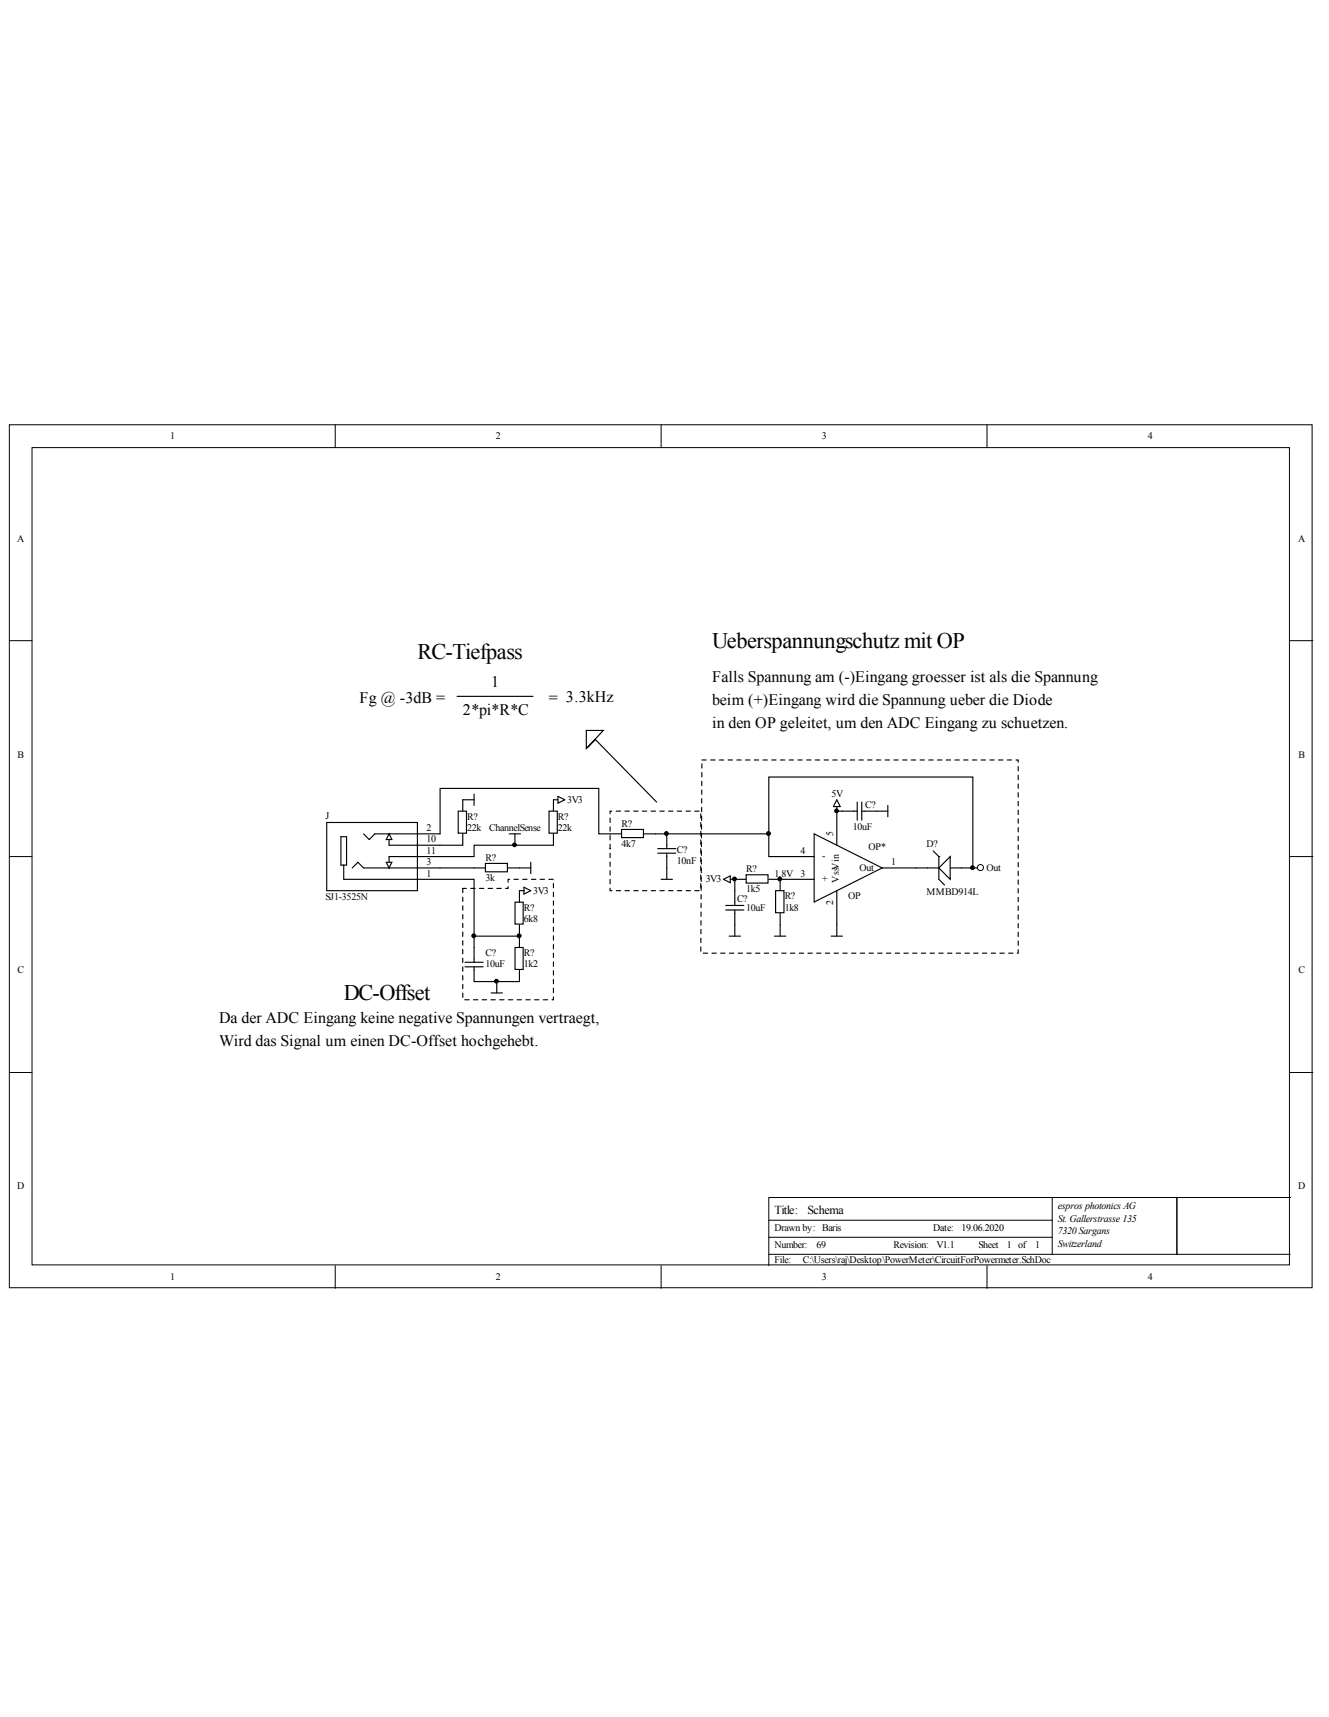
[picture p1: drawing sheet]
<svg xmlns="http://www.w3.org/2000/svg" width="216mm" height="279mm" viewBox="0 0 216 279" stroke-linecap="round" stroke-linejoin="round" font-family="sans-serif">
<defs><g id="words">
<g font-size="3.6">
<text x="67.8" y="107.1">RC-Tiefpass</text>
<text x="115.7" y="105.3">Ueberspannungschutz mit OP</text>
<text x="55.8" y="162.5">DC-Offset</text>
</g>
<g font-size="2.6">
<text x="79.8" y="111.7">1</text>
<text x="115.7" y="110.9">Falls Spannung am (-)Eingang groesser ist als die Spannung</text>
<text x="58.4" y="114.2">Fg @ -3dB =</text>
<text x="75.2" y="116.3">2*pi*R*C</text>
<text x="89.2" y="114.2">= 3.3kHz</text>
<text x="115.7" y="114.6">beim (+)Eingang wird die Spannung ueber die Diode</text>
<text x="115.7" y="118.3">in den OP geleitet, um den ADC Eingang zu schuetzen.</text>
<text x="35.6" y="166.3">Da der ADC Eingang keine negative Spannungen vertraegt,</text>
<text x="35.6" y="170">Wird das Signal um einen DC-Offset hochgehebt.</text>
</g>
<g font-size="2">
<text x="125.8" y="197.4">Title:</text>
<text x="131.2" y="197.4">Schema</text>
</g>
<g font-size="1.6">
<text x="27.6" y="71.4">1</text>
<text x="80.6" y="71.4">2</text>
<text x="133.5" y="71.4">3</text>
<text x="186.5" y="71.4">4</text>
<text x="2.8" y="88">A</text>
<text x="210.9" y="88">A</text>
<text x="2.9" y="123.1">B</text>
<text x="210.9" y="123.1">B</text>
<text x="92.1" y="130.4">3V3</text>
<text x="135.1" y="129.5">5V</text>
<text x="140.5" y="131.4">C?</text>
<text x="52.9" y="133">J</text>
<text x="69.3" y="136.9">10</text>
<text x="69.3" y="135.1">2</text>
<text x="75.9" y="133.2">R?</text>
<text x="75.9" y="135.1">22k</text>
<text x="79.5" y="135.1">ChannelSense</text>
<text x="90.6" y="133.2">R?</text>
<text x="90.6" y="135.1">22k</text>
<text x="101" y="134.3">R?</text>
<text x="101" y="137.7">4k7</text>
<text x="135.3" y="135.9" transform="rotate(-90 135.3 135.9)">5</text>
<text x="138.5" y="134.9">10uF</text>
<text x="150.5" y="137.7">D?</text>
<text x="69.3" y="142.5">1</text>
<text x="69.3" y="140.6">3</text>
<text x="69.3" y="138.8">11</text>
<text x="78.9" y="139.9">R?</text>
<text x="78.9" y="143.2">3k</text>
<text x="110" y="138.6">C?</text>
<text x="110" y="140.4">10nF</text>
<text x="114.6" y="143.4">3V3</text>
<text x="121.2" y="141.7">R?</text>
<text x="125.8" y="142.5">1.8V</text>
<text x="130" y="142.5">3</text>
<text x="130" y="138.8">4</text>
<text x="133.5" y="143.4">+</text>
<text x="133.5" y="139.7">-</text>
<text x="136.3" y="143.5" transform="rotate(-90 136.3 143.5)">VssVin</text>
<text x="139.6" y="141.5">Out</text>
<text x="141.1" y="138.2">OP*</text>
<text x="144.8" y="140.6">1</text>
<text x="160.3" y="141.5">Out</text>
<text x="52.9" y="146.3">SJ1-3525N</text>
<text x="85.1" y="148">R?</text>
<text x="85.1" y="149.8">6k8</text>
<text x="86.6" y="145.2">3V3</text>
<text x="119.7" y="146.5">C?</text>
<text x="121.2" y="145">1k5</text>
<text x="121.2" y="148">10uF</text>
<text x="127.5" y="146.1">R?</text>
<text x="127.5" y="148">1k8</text>
<text x="135.3" y="147.1" transform="rotate(-90 135.3 147.1)">2</text>
<text x="137.8" y="146.1">OP</text>
<text x="150.5" y="145.4">MMBD914L</text>
<text x="78.9" y="155.4">C?</text>
<text x="85.1" y="155.4">R?</text>
<text x="2.9" y="158.2">C</text>
<text x="78.9" y="157.2">10uF</text>
<text x="85.1" y="157.2">1k2</text>
<text x="210.9" y="158.2">C</text>
<text x="2.8" y="193.3">D</text>
<text x="171.9" y="196.6">espros photonics AG</text>
<text x="210.9" y="193.3">D</text>
<text x="125.8" y="202.8">Number:</text>
<text x="125.8" y="200.1">Drawn by: Baris</text>
<text x="132.6" y="202.8">69</text>
<text x="145.2" y="202.8">Revision:</text>
<text x="151.6" y="200.1">Date:</text>
<text x="152.1" y="202.8">V1.1</text>
<text x="156.2" y="200.1">19.06.2020</text>
<text x="159" y="202.8">Sheet</text>
<text x="163.6" y="202.8">1 of</text>
<text x="168.2" y="202.8">1</text>
<text x="171.9" y="198.6">St. Gallerstrasse 135</text>
<text x="171.9" y="200.6">7320 Sargans</text>
<text x="171.9" y="202.7">Switzerland</text>
<text x="27.6" y="208.1">1</text>
<text x="80.6" y="208.1">2</text>
<text x="125.8" y="205.2">File:</text>
<text x="130.4" y="205.2">C:\Users\raj\Desktop\PowerMeter\CircuitForPowermeter.SchDoc</text>
<text x="133.5" y="208.1">3</text>
<text x="186.5" y="208.1">4</text>
</g>
</g></defs>
<g fill="#fff" stroke="#000" stroke-width=".16">
<path d="M1.5 69h211.7v140.3h-211.7z"/>
<path d="M5.2 72.7h204.3v132.9h-204.3z"/>
</g>
<g fill="none" stroke="#000" stroke-width=".16">
<path d="M54.5 69v3.7M107.4 69v3.7M160.3 69v3.7M1.5 104.1h3.7M209.6 104.1h3.7M1.5 139.2h3.7M209.6 139.2h3.7M1.5 174.3h3.7M209.6 174.3h3.7M124.9 198.3h46M170.9 194.6v9.3M191.2 194.6v9.3v-9.3h18.4h-84.7v11.1"/>
<path d="M54.5 205.7v3.7M107.4 205.7v3.7M124.9 203.9h84.7M124.9 201.1h46M160.3 205.7v3.7"/>
</g>
<g fill="none" stroke="#000" stroke-width=".18">
<path d="M99.1 135.5h1.9M101 134.8h3.5v1.3h-3.5zM104.6 135.5h1.9M106.8 137.9h3M106.8 138.7h3M108.3 135.5v2.4M108.3 138.7v2.4M152.5 139.2h.1M152.5 139.2v3.7M75.5 156.4h3M75.5 157.1h3M77 154v2.4"/>
<path d="M77 157.1v2.4M83.7 146.6h1.3v3.6h-1.3zM83.7 154h1.3v3.6h-1.3zM84.4 144.8v1.8M84.4 150.3v3.7M84.4 157.7v1.8M119.4 142.9h1.8M121.2 142.2h3.6v1.3h-3.6zM124.9 142.9h1.8v1.9M126 144.8h1.4v3.5h-1.4zM126.7 148.4v1.9M148.8 141.1h3.7"/>
<path d="M154.4 141.1h3.6"/>
</g>
<path d="M154.4 139.2v3.7l-1.9-1.8z" fill="#fff" stroke="#000" stroke-width=".18"/>
<path d="M53.1 133.7h14.7v11.1h-14.7zM55.4 136h.9v4.6h-.9zM59.1 135.5l.9 .9 .9-.9h6.9M63.2 135.5v1.9h4.6M67.8 139.2h-4.6v1.9M151.6 138.3l.9 .9M55.8 140.6v2.3h12M57.2 141.1l.9-1 1 1h8.7M152.5 142.9l.9 .9" fill="none" stroke="#000" stroke-width=".18"/>
<g fill="#fff" stroke="#000" stroke-width=".18">
<path d="M63.2 135.5l.5 .9h-1z"/>
<path d="M62.7 140.1h1l-.5 1z"/>
</g>
<g fill="none" stroke="#000" stroke-width=".18">
<path d="M74.3 113.2h12.3M67.8 135.5h3.7v-7.4h25.8v7.4h1.8M74.4 131.8h1.4v3.6h-1.4zM75.2 135.5v1.9h-7.4M77 130h-1.8v1.8M77 129.1v1.8M82.7 135.5h1.9M83.6 135.5v1.9M89.2 131.8h1.3v3.6h-1.3zM89.9 135.5v1.9h-12.9v1.8h-9.2M90.6 130h-.7v1.8M90.6 129.4l1.1 .6-1.1 .5z"/>
<path d="M95.4 121.5l-.2 .2v-3h2.8l-2.6 2.8 1.3-1.3 10 10.1M106.5 135.5h18.4v3.7h7.4M124.9 135.5v-9.2h33.1v14.8h.8M132.3 135.5l11 5.6-11 5.5zM135.9 131.1v6.3M135.9 130l.6 1.1h-1.1zM135.9 131.8h3.4M139.3 130.3v3M140 131.8h4.2M140 130.3v3M144.2 130.9v1.8M67.8 142.9h9.2v11.1"/>
<path d="M67.8 141.1h11.1M77 152.1h7.4M77 159.5h7.4M78.9 140.3h3.5v1.4h-3.5zM80.7 159.5v1.9M82.5 141.1h3.7M84.4 144.8h.7M85.1 144.2l1.1 .6-1.1 .5zM86.2 140.1v1.9M107.4 142.9h1.8M108.3 141.1v1.8M117.5 142.9l1.1-.5v1.1z"/>
<path d="M117.9 147.2h2.9M117.9 147.9h2.9M118.4 152.1h1.9M118.6 142.9h.8v4.3M119.4 147.9v4.2M125.8 152.1h1.9M126.7 142.9h5.6M126.7 150.3v1.8M135 152.1h1.9M135.9 144.8v7.3M143.3 141.1h5.5M79.8 161.4h1.8"/>
</g>
<path d="M99.1 137.9v-6.1h14.7v13h-14.7v-6.9M114 123.5h51.4v31.4h-51.6l.2-31.4M75.2 144.4v18.1h14.7v-19.6h-7.4v1.5h-7.3" fill="none" stroke="#000" stroke-width=".18" stroke-dasharray=".7 .7"/>
<circle cx="159.3" cy="141" r=".49" fill="none" stroke="#000" stroke-width=".16"/>
<g fill="#000" stroke="#000" stroke-width=".16">
<circle cx="83.6" cy="137.3" r=".3"/>
<circle cx="108.3" cy="135.5" r=".31"/>
<circle cx="124.8" cy="135.5" r=".31"/>
<circle cx="135.9" cy="131.8" r=".3"/>
<circle cx="77" cy="152.1" r=".31"/>
<circle cx="80.6" cy="159.5" r=".31"/>
<circle cx="84.3" cy="152.1" r=".31"/>
<circle cx="119.3" cy="142.9" r=".31"/>
<circle cx="126.7" cy="142.9" r=".31"/>
<circle cx="158" cy="141" r=".31"/>
</g>
<use href="#words"/>
</svg>
